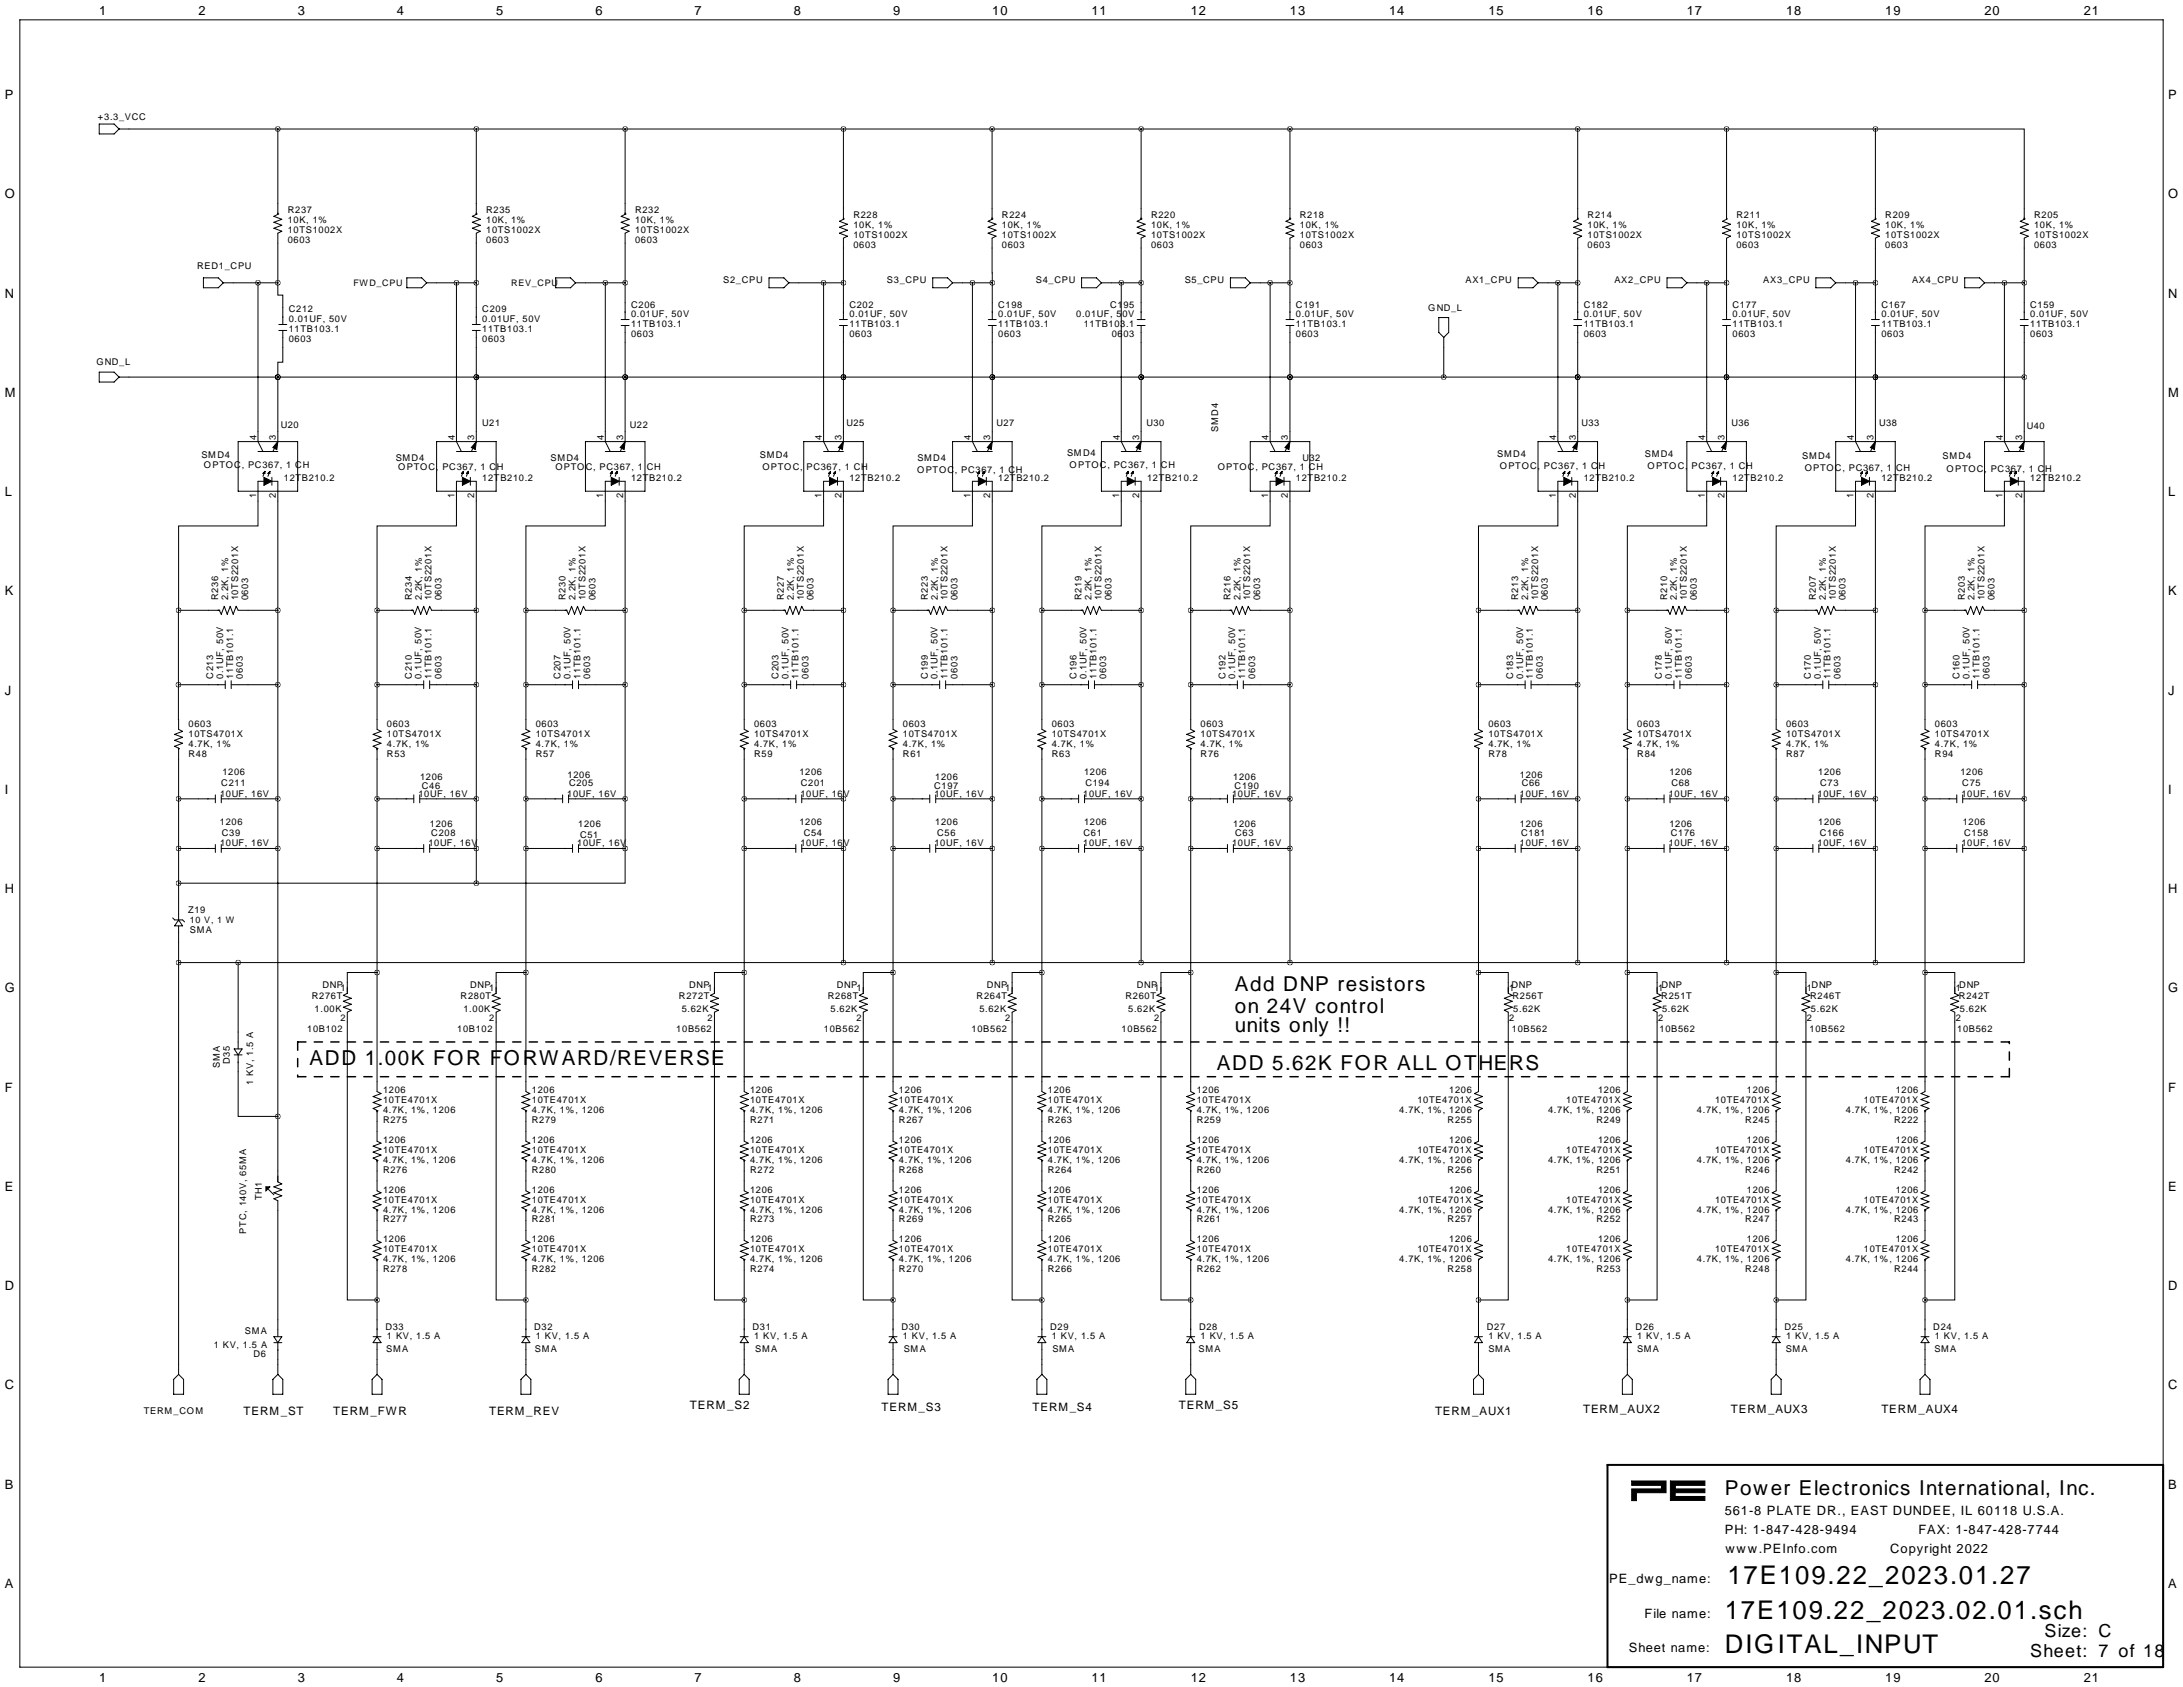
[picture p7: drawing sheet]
<svg xmlns="http://www.w3.org/2000/svg" width="559mm" height="432mm" viewBox="0 0 559 432" stroke-linecap="round" stroke-linejoin="round" font-family="sans-serif">
<defs><g id="words">
<g font-size="6.6">
<text x="442.2" y="405.4">17E109.22_2023.01.27</text>
<text x="441.5" y="414.3">17E109.22_2023.02.01.sch</text>
<text x="441.5" y="423.2">DIGITAL_INPUT</text>
</g>
<g font-size="5.3">
<text x="316.1" y="253.7">Add DNP resistors</text>
<text x="316.1" y="259.2">on 24V control</text>
<text x="316.1" y="264.1">units only !!</text>
<text x="79.2" y="272.7">ADD 1.00K FOR FORWARD/REVERSE</text>
<text x="311.5" y="273.9">ADD 5.62K FOR ALL OTHERS</text>
<text x="441.5" y="382.6">Power Electronics International, Inc.</text>
</g>
<g font-size="4.6">
<text x="523.3" y="419.1">Size: C</text>
<text x="519.6" y="424.2">Sheet: 7 of 18</text>
</g>
<g font-size="3.3">
<text x="25.4" y="3.8">1</text>
<text x="50.8" y="3.8">2</text>
<text x="76.2" y="3.8">3</text>
<text x="101.6" y="3.8">4</text>
<text x="127" y="3.8">5</text>
<text x="152.4" y="3.8">6</text>
<text x="177.8" y="3.8">7</text>
<text x="203.2" y="3.8">8</text>
<text x="228.6" y="3.8">9</text>
<text x="254" y="3.8">10</text>
<text x="279.4" y="3.8">11</text>
<text x="304.8" y="3.8">12</text>
<text x="330.2" y="3.8">13</text>
<text x="355.6" y="3.8">14</text>
<text x="381" y="3.8">15</text>
<text x="406.4" y="3.8">16</text>
<text x="431.8" y="3.8">17</text>
<text x="457.2" y="3.8">18</text>
<text x="482.6" y="3.8">19</text>
<text x="508" y="3.8">20</text>
<text x="533.4" y="3.8">21</text>
<text x="1.3" y="25.4">P</text>
<text x="555" y="25.4">P</text>
<text x="1.3" y="50.8">O</text>
<text x="555" y="50.8">O</text>
<text x="1.3" y="76.2">N</text>
<text x="555" y="76.2">N</text>
<text x="1.3" y="101.6">M</text>
<text x="555" y="101.6">M</text>
<text x="1.3" y="127">L</text>
<text x="555" y="127">L</text>
<text x="1.3" y="152.4">K</text>
<text x="555" y="152.4">K</text>
<text x="1.3" y="177.8">J</text>
<text x="555" y="177.8">J</text>
<text x="1.3" y="203.2">I</text>
<text x="555" y="203.2">I</text>
<text x="1.3" y="228.6">H</text>
<text x="555" y="228.6">H</text>
<text x="1.3" y="254">G</text>
<text x="555" y="254">G</text>
<text x="1.3" y="279.4">F</text>
<text x="555" y="279.4">F</text>
<text x="1.3" y="304.8">E</text>
<text x="555" y="304.8">E</text>
<text x="1.3" y="330.2">D</text>
<text x="555" y="330.2">D</text>
<text x="1.3" y="355.6">C</text>
<text x="555" y="355.6">C</text>
<text x="1.3" y="381">B</text>
<text x="555" y="381">B</text>
<text x="441.5" y="387.7">561-8 PLATE DR., EAST DUNDEE, IL 60118 U.S.A.</text>
<text x="441.5" y="392.7">PH: 1-847-428-9494</text>
<text x="491.1" y="392.6">FAX: 1-847-428-7744</text>
<text x="441.7" y="397.6">www.PEInfo.com</text>
<text x="483.9" y="397.5">Copyright 2022</text>
<text x="1.3" y="406.4">A</text>
<text x="411.9" y="405.1">PE_dwg_name:</text>
<text x="555" y="406.4">A</text>
<text x="421" y="414">File name:</text>
<text x="416.9" y="422.9">Sheet name:</text>
<text x="25.4" y="430.5">1</text>
<text x="50.8" y="430.5">2</text>
<text x="76.2" y="430.5">3</text>
<text x="101.6" y="430.5">4</text>
<text x="127" y="430.5">5</text>
<text x="152.4" y="430.5">6</text>
<text x="177.8" y="430.5">7</text>
<text x="203.2" y="430.5">8</text>
<text x="228.6" y="430.5">9</text>
<text x="254" y="430.5">10</text>
<text x="279.4" y="430.5">11</text>
<text x="304.8" y="430.5">12</text>
<text x="330.2" y="430.5">13</text>
<text x="355.6" y="430.5">14</text>
<text x="381" y="430.5">15</text>
<text x="406.4" y="430.5">16</text>
<text x="431.8" y="430.5">17</text>
<text x="457.2" y="430.5">18</text>
<text x="482.6" y="430.5">19</text>
<text x="508" y="430.5">20</text>
<text x="533.4" y="430.5">21</text>
</g>
<g font-size="3">
<text x="62.4" y="362.3">TERM_ST</text>
<text x="85.3" y="362.3">TERM_FWR</text>
<text x="125.2" y="362.3">TERM_REV</text>
<text x="176.6" y="360.6">TERM_S2</text>
<text x="225.6" y="361.2">TERM_S3</text>
<text x="264.3" y="361.2">TERM_S4</text>
<text x="301.7" y="360.6">TERM_S5</text>
<text x="367.3" y="362.2">TERM_AUX1</text>
<text x="405.2" y="361.6">TERM_AUX2</text>
<text x="443.1" y="361.6">TERM_AUX3</text>
<text x="481.6" y="361.6">TERM_AUX4</text>
</g>
<g font-size="2.4">
<text x="25" y="30.6">+3.3_VCC</text>
<text x="73.7" y="54.6">R237</text>
<text x="73.7" y="59.7">10TS1002X</text>
<text x="73.7" y="57.1">10K, 1%</text>
<text x="124.5" y="54.6">R235</text>
<text x="124.5" y="59.7">10TS1002X</text>
<text x="124.5" y="57.1">10K, 1%</text>
<text x="162.6" y="54.6">R232</text>
<text x="162.6" y="59.7">10TS1002X</text>
<text x="162.6" y="57.1">10K, 1%</text>
<text x="218.4" y="55.9">R228</text>
<text x="218.4" y="58.4">10K, 1%</text>
<text x="256.5" y="55.9">R224</text>
<text x="256.5" y="58.4">10K, 1%</text>
<text x="294.6" y="55.9">R220</text>
<text x="294.6" y="58.4">10K, 1%</text>
<text x="332.7" y="55.9">R218</text>
<text x="332.7" y="58.4">10K, 1%</text>
<text x="406.4" y="55.9">R214</text>
<text x="406.4" y="58.4">10K, 1%</text>
<text x="444.5" y="55.9">R211</text>
<text x="444.5" y="58.4">10K, 1%</text>
<text x="482.6" y="55.9">R209</text>
<text x="482.6" y="58.4">10K, 1%</text>
<text x="520.7" y="55.9">R205</text>
<text x="520.7" y="58.4">10K, 1%</text>
<text x="73.7" y="62.2">0603</text>
<text x="124.5" y="62.2">0603</text>
<text x="162.6" y="62.2">0603</text>
<text x="218.4" y="61">10TS1002X</text>
<text x="218.4" y="63.5">0603</text>
<text x="256.5" y="61">10TS1002X</text>
<text x="256.5" y="63.5">0603</text>
<text x="294.6" y="61">10TS1002X</text>
<text x="294.6" y="63.5">0603</text>
<text x="332.7" y="61">10TS1002X</text>
<text x="332.7" y="63.5">0603</text>
<text x="406.4" y="61">10TS1002X</text>
<text x="406.4" y="63.5">0603</text>
<text x="444.5" y="61">10TS1002X</text>
<text x="444.5" y="63.5">0603</text>
<text x="482.6" y="61">10TS1002X</text>
<text x="482.6" y="63.5">0603</text>
<text x="520.7" y="61">10TS1002X</text>
<text x="520.7" y="63.5">0603</text>
<text x="50.5" y="68.8">RED1_CPU</text>
<text x="185.1" y="72.4">S2_CPU</text>
<text x="227" y="72.4">S3_CPU</text>
<text x="265.1" y="72.4">S4_CPU</text>
<text x="303.2" y="72.4">S5_CPU</text>
<text x="375.1" y="72.4">AX1_CPU</text>
<text x="413.2" y="72.4">AX2_CPU</text>
<text x="451.3" y="72.4">AX3_CPU</text>
<text x="489.4" y="72.4">AX4_CPU</text>
<text x="73.9" y="80">C212</text>
<text x="73.9" y="82.5">0.01UF, 50V</text>
<text x="123.4" y="80">C209</text>
<text x="123.4" y="82.5">0.01UF, 50V</text>
<text x="161.5" y="78.7">C206</text>
<text x="161.5" y="83.8">11TB103.1</text>
<text x="161.5" y="81.3">0.01UF, 50V</text>
<text x="217.4" y="78.7">C202</text>
<text x="217.4" y="83.8">11TB103.1</text>
<text x="217.4" y="81.3">0.01UF, 50V</text>
<text x="255.5" y="78.7">C198</text>
<text x="255.5" y="83.8">11TB103.1</text>
<text x="255.5" y="81.3">0.01UF, 50V</text>
<text x="275.5" y="81.3">0.01UF, 50V</text>
<text x="277.4" y="83.8">11TB103.1</text>
<text x="284.2" y="78.7">C195</text>
<text x="331.7" y="78.7">C191</text>
<text x="331.7" y="83.8">11TB103.1</text>
<text x="331.7" y="81.3">0.01UF, 50V</text>
<text x="365.6" y="79.6">GND_L</text>
<text x="405.4" y="78.7">C182</text>
<text x="405.4" y="83.8">11TB103.1</text>
<text x="405.4" y="81.3">0.01UF, 50V</text>
<text x="443.5" y="78.7">C177</text>
<text x="443.5" y="83.8">11TB103.1</text>
<text x="443.5" y="81.3">0.01UF, 50V</text>
<text x="481.6" y="78.7">C167</text>
<text x="481.6" y="83.8">11TB103.1</text>
<text x="481.6" y="81.3">0.01UF, 50V</text>
<text x="519.7" y="78.7">C159</text>
<text x="519.7" y="83.8">11TB103.1</text>
<text x="519.7" y="81.3">0.01UF, 50V</text>
<text x="73.9" y="85.1">11TB103.1</text>
<text x="73.9" y="87.6">0603</text>
<text x="123.4" y="85.1">11TB103.1</text>
<text x="123.4" y="87.6">0603</text>
<text x="161.5" y="86.3">0603</text>
<text x="217.4" y="86.3">0603</text>
<text x="255.5" y="86.3">0603</text>
<text x="284.6" y="86.3">0603</text>
<text x="331.7" y="86.3">0603</text>
<text x="405.4" y="86.3">0603</text>
<text x="443.5" y="86.3">0603</text>
<text x="481.6" y="86.3">0603</text>
<text x="519.7" y="86.3">0603</text>
<text x="24.7" y="93.5">GND_L</text>
<text x="65.6" y="112.7" transform="rotate(-90 65.6 112.7)">4</text>
<text x="70.6" y="112.5" transform="rotate(-90 70.6 112.5)">3</text>
<text x="71.9" y="109.5">U20</text>
<text x="116.4" y="112.7" transform="rotate(-90 116.4 112.7)">4</text>
<text x="121.4" y="112.5" transform="rotate(-90 121.4 112.5)">3</text>
<text x="123.5" y="108.9">U21</text>
<text x="154.5" y="112.7" transform="rotate(-90 154.5 112.7)">4</text>
<text x="159.5" y="112.5" transform="rotate(-90 159.5 112.5)">3</text>
<text x="161.3" y="109.5">U22</text>
<text x="210.4" y="112.7" transform="rotate(-90 210.4 112.7)">4</text>
<text x="215.4" y="112.5" transform="rotate(-90 215.4 112.5)">3</text>
<text x="216.7" y="108.9">U25</text>
<text x="248.5" y="112.7" transform="rotate(-90 248.5 112.7)">4</text>
<text x="253.5" y="112.5" transform="rotate(-90 253.5 112.5)">3</text>
<text x="255.1" y="108.9">U27</text>
<text x="286.6" y="112.7" transform="rotate(-90 286.6 112.7)">4</text>
<text x="291.6" y="112.5" transform="rotate(-90 291.6 112.5)">3</text>
<text x="293.5" y="108.9">U30</text>
<text x="311.9" y="110.5" transform="rotate(-90 311.9 110.5)">SMD4</text>
<text x="324.7" y="112.7" transform="rotate(-90 324.7 112.7)">4</text>
<text x="329.7" y="112.5" transform="rotate(-90 329.7 112.5)">3</text>
<text x="398.4" y="112.7" transform="rotate(-90 398.4 112.7)">4</text>
<text x="403.4" y="112.5" transform="rotate(-90 403.4 112.5)">3</text>
<text x="404.8" y="109.2">U33</text>
<text x="436.5" y="112.7" transform="rotate(-90 436.5 112.7)">4</text>
<text x="441.5" y="112.5" transform="rotate(-90 441.5 112.5)">3</text>
<text x="443.2" y="109.2">U36</text>
<text x="474.6" y="112.7" transform="rotate(-90 474.6 112.7)">4</text>
<text x="479.6" y="112.5" transform="rotate(-90 479.6 112.5)">3</text>
<text x="481" y="109.2">U38</text>
<text x="512.7" y="112.7" transform="rotate(-90 512.7 112.7)">4</text>
<text x="517.7" y="112.5" transform="rotate(-90 517.7 112.5)">3</text>
<text x="518.8" y="109.8">U40</text>
<text x="51.6" y="117.3">SMD4</text>
<text x="52.2" y="119.7">OPTOC, PC367, 1 CH</text>
<text x="101.3" y="117.9">SMD4</text>
<text x="140.9" y="117.9">SMD4</text>
<text x="194.5" y="117.3">SMD4</text>
<text x="234.8" y="117.9">SMD4</text>
<text x="273.1" y="116.7">SMD4</text>
<text x="273.8" y="119.7">OPTOC, PC367, 1 CH</text>
<text x="333.4" y="118.1">U32</text>
<text x="383.3" y="116.9">SMD4</text>
<text x="383.9" y="120">OPTOC, PC367, 1 CH</text>
<text x="421.1" y="116.9">SMD4</text>
<text x="421.7" y="120">OPTOC, PC367, 1 CH</text>
<text x="461.3" y="117.6">SMD4</text>
<text x="497.3" y="117.6">SMD4</text>
<text x="72.7" y="123.2">12TB210.2</text>
<text x="102" y="120.3">OPTOC, PC367, 1 CH</text>
<text x="123.5" y="123.2">12TB210.2</text>
<text x="142.2" y="120.3">OPTOC, PC367, 1 CH</text>
<text x="161.6" y="123.2">12TB210.2</text>
<text x="195.2" y="120.3">OPTOC, PC367, 1 CH</text>
<text x="217.4" y="123.2">12TB210.2</text>
<text x="234.8" y="121">OPTOC, PC367, 1 CH</text>
<text x="255.5" y="123.2">12TB210.2</text>
<text x="293.6" y="123.2">12TB210.2</text>
<text x="311.7" y="120.2">OPTOC, PC367, 1 CH</text>
<text x="331.7" y="123.2">12TB210.2</text>
<text x="405.4" y="123.2">12TB210.2</text>
<text x="443.5" y="123.2">12TB210.2</text>
<text x="462" y="120.6">OPTOC, PC367, 1 CH</text>
<text x="481.6" y="123.2">12TB210.2</text>
<text x="498.3" y="120.9">OPTOC, PC367, 1 CH</text>
<text x="519.7" y="123.2">12TB210.2</text>
<text x="65.5" y="127.5" transform="rotate(-90 65.5 127.5)">1</text>
<text x="70.6" y="127.5" transform="rotate(-90 70.6 127.5)">2</text>
<text x="116.3" y="127.5" transform="rotate(-90 116.3 127.5)">1</text>
<text x="121.4" y="127.5" transform="rotate(-90 121.4 127.5)">2</text>
<text x="154.4" y="127.5" transform="rotate(-90 154.4 127.5)">1</text>
<text x="159.5" y="127.5" transform="rotate(-90 159.5 127.5)">2</text>
<text x="210.3" y="127.5" transform="rotate(-90 210.3 127.5)">1</text>
<text x="215.4" y="127.5" transform="rotate(-90 215.4 127.5)">2</text>
<text x="248.4" y="127.5" transform="rotate(-90 248.4 127.5)">1</text>
<text x="253.5" y="127.5" transform="rotate(-90 253.5 127.5)">2</text>
<text x="286.5" y="127.5" transform="rotate(-90 286.5 127.5)">1</text>
<text x="291.6" y="127.5" transform="rotate(-90 291.6 127.5)">2</text>
<text x="324.6" y="127.5" transform="rotate(-90 324.6 127.5)">1</text>
<text x="329.7" y="127.5" transform="rotate(-90 329.7 127.5)">2</text>
<text x="398.3" y="127.5" transform="rotate(-90 398.3 127.5)">1</text>
<text x="403.4" y="127.5" transform="rotate(-90 403.4 127.5)">2</text>
<text x="436.4" y="127.5" transform="rotate(-90 436.4 127.5)">1</text>
<text x="441.5" y="127.5" transform="rotate(-90 441.5 127.5)">2</text>
<text x="474.5" y="127.5" transform="rotate(-90 474.5 127.5)">1</text>
<text x="479.6" y="127.5" transform="rotate(-90 479.6 127.5)">2</text>
<text x="512.6" y="127.5" transform="rotate(-90 512.6 127.5)">1</text>
<text x="517.7" y="127.5" transform="rotate(-90 517.7 127.5)">2</text>
<text x="55.9" y="153.7" transform="rotate(-90 55.9 153.7)">R236</text>
<text x="58.4" y="153.7" transform="rotate(-90 58.4 153.7)">2.2K, 1%</text>
<text x="61" y="153.7" transform="rotate(-90 61 153.7)">10TS2201X</text>
<text x="63.5" y="153.7" transform="rotate(-90 63.5 153.7)">0603</text>
<text x="105.4" y="153.7" transform="rotate(-90 105.4 153.7)">R234</text>
<text x="107.9" y="153.7" transform="rotate(-90 107.9 153.7)">2.2K, 1%</text>
<text x="110.5" y="153.7" transform="rotate(-90 110.5 153.7)">10TS2201X</text>
<text x="113" y="153.7" transform="rotate(-90 113 153.7)">0603</text>
<text x="144.8" y="153.7" transform="rotate(-90 144.8 153.7)">R230</text>
<text x="147.3" y="153.7" transform="rotate(-90 147.3 153.7)">2.2K, 1%</text>
<text x="149.9" y="153.7" transform="rotate(-90 149.9 153.7)">10TS2201X</text>
<text x="152.4" y="153.7" transform="rotate(-90 152.4 153.7)">0603</text>
<text x="200.7" y="153.7" transform="rotate(-90 200.7 153.7)">R227</text>
<text x="203.2" y="153.7" transform="rotate(-90 203.2 153.7)">2.2K, 1%</text>
<text x="205.7" y="153.7" transform="rotate(-90 205.7 153.7)">10TS2201X</text>
<text x="208.3" y="153.7" transform="rotate(-90 208.3 153.7)">0603</text>
<text x="237.5" y="153.7" transform="rotate(-90 237.5 153.7)">R223</text>
<text x="240" y="153.7" transform="rotate(-90 240 153.7)">2.2K, 1%</text>
<text x="242.6" y="153.7" transform="rotate(-90 242.6 153.7)">10TS2201X</text>
<text x="245.1" y="153.7" transform="rotate(-90 245.1 153.7)">0603</text>
<text x="276.9" y="153.7" transform="rotate(-90 276.9 153.7)">R219</text>
<text x="279.4" y="153.7" transform="rotate(-90 279.4 153.7)">2.2K, 1%</text>
<text x="281.9" y="153.7" transform="rotate(-90 281.9 153.7)">10TS2201X</text>
<text x="284.5" y="153.7" transform="rotate(-90 284.5 153.7)">0603</text>
<text x="315" y="153.7" transform="rotate(-90 315 153.7)">R216</text>
<text x="317.5" y="153.7" transform="rotate(-90 317.5 153.7)">2.2K, 1%</text>
<text x="320" y="153.7" transform="rotate(-90 320 153.7)">10TS2201X</text>
<text x="322.6" y="153.7" transform="rotate(-90 322.6 153.7)">0603</text>
<text x="388.6" y="153.7" transform="rotate(-90 388.6 153.7)">R213</text>
<text x="391.2" y="153.7" transform="rotate(-90 391.2 153.7)">2.2K, 1%</text>
<text x="393.7" y="153.7" transform="rotate(-90 393.7 153.7)">10TS2201X</text>
<text x="396.2" y="153.7" transform="rotate(-90 396.2 153.7)">0603</text>
<text x="426.7" y="153.7" transform="rotate(-90 426.7 153.7)">R210</text>
<text x="429.3" y="153.7" transform="rotate(-90 429.3 153.7)">2.2K, 1%</text>
<text x="431.8" y="153.7" transform="rotate(-90 431.8 153.7)">10TS2201X</text>
<text x="434.3" y="153.7" transform="rotate(-90 434.3 153.7)">0603</text>
<text x="464.8" y="153.7" transform="rotate(-90 464.8 153.7)">R207</text>
<text x="467.4" y="153.7" transform="rotate(-90 467.4 153.7)">2.2K, 1%</text>
<text x="469.9" y="153.7" transform="rotate(-90 469.9 153.7)">10TS2201X</text>
<text x="472.4" y="153.7" transform="rotate(-90 472.4 153.7)">0603</text>
<text x="502.9" y="153.7" transform="rotate(-90 502.9 153.7)">R203</text>
<text x="505.5" y="153.7" transform="rotate(-90 505.5 153.7)">2.2K, 1%</text>
<text x="508" y="153.7" transform="rotate(-90 508 153.7)">10TS2201X</text>
<text x="510.5" y="153.7" transform="rotate(-90 510.5 153.7)">0603</text>
<text x="54.6" y="173.7" transform="rotate(-90 54.6 173.7)">C213</text>
<text x="57.1" y="173.7" transform="rotate(-90 57.1 173.7)">0.1UF, 50V</text>
<text x="59.7" y="173.7" transform="rotate(-90 59.7 173.7)">11TB101.1</text>
<text x="62.2" y="173.7" transform="rotate(-90 62.2 173.7)">0603</text>
<text x="105.4" y="173.7" transform="rotate(-90 105.4 173.7)">C210</text>
<text x="107.9" y="173.7" transform="rotate(-90 107.9 173.7)">0.1UF, 50V</text>
<text x="110.5" y="173.7" transform="rotate(-90 110.5 173.7)">11TB101.1</text>
<text x="113" y="173.7" transform="rotate(-90 113 173.7)">0603</text>
<text x="143.5" y="173.7" transform="rotate(-90 143.5 173.7)">C207</text>
<text x="146" y="173.7" transform="rotate(-90 146 173.7)">0.1UF, 50V</text>
<text x="148.6" y="173.7" transform="rotate(-90 148.6 173.7)">11TB101.1</text>
<text x="151.1" y="173.7" transform="rotate(-90 151.1 173.7)">0603</text>
<text x="199.3" y="173.7" transform="rotate(-90 199.3 173.7)">C203</text>
<text x="201.9" y="173.7" transform="rotate(-90 201.9 173.7)">0.1UF, 50V</text>
<text x="204.4" y="173.7" transform="rotate(-90 204.4 173.7)">11TB101.1</text>
<text x="206.9" y="173.7" transform="rotate(-90 206.9 173.7)">0603</text>
<text x="237.5" y="173.7" transform="rotate(-90 237.5 173.7)">C199</text>
<text x="240" y="173.7" transform="rotate(-90 240 173.7)">0.1UF, 50V</text>
<text x="242.5" y="173.7" transform="rotate(-90 242.5 173.7)">11TB101.1</text>
<text x="245.1" y="173.7" transform="rotate(-90 245.1 173.7)">0603</text>
<text x="275.6" y="173.7" transform="rotate(-90 275.6 173.7)">C196</text>
<text x="278.1" y="173.7" transform="rotate(-90 278.1 173.7)">0.1UF, 50V</text>
<text x="280.6" y="173.7" transform="rotate(-90 280.6 173.7)">11TB101.1</text>
<text x="283.2" y="173.7" transform="rotate(-90 283.2 173.7)">0603</text>
<text x="313.7" y="173.7" transform="rotate(-90 313.7 173.7)">C192</text>
<text x="316.2" y="173.7" transform="rotate(-90 316.2 173.7)">0.1UF, 50V</text>
<text x="318.7" y="173.7" transform="rotate(-90 318.7 173.7)">11TB101.1</text>
<text x="321.3" y="173.7" transform="rotate(-90 321.3 173.7)">0603</text>
<text x="387.3" y="173.7" transform="rotate(-90 387.3 173.7)">C183</text>
<text x="389.9" y="173.7" transform="rotate(-90 389.9 173.7)">0.1UF, 50V</text>
<text x="392.4" y="173.7" transform="rotate(-90 392.4 173.7)">11TB101.1</text>
<text x="394.9" y="173.7" transform="rotate(-90 394.9 173.7)">0603</text>
<text x="425.4" y="173.7" transform="rotate(-90 425.4 173.7)">C178</text>
<text x="428" y="173.7" transform="rotate(-90 428 173.7)">0.1UF, 50V</text>
<text x="430.5" y="173.7" transform="rotate(-90 430.5 173.7)">11TB101.1</text>
<text x="433" y="173.7" transform="rotate(-90 433 173.7)">0603</text>
<text x="463.5" y="173.7" transform="rotate(-90 463.5 173.7)">C170</text>
<text x="466.1" y="173.7" transform="rotate(-90 466.1 173.7)">0.1UF, 50V</text>
<text x="468.6" y="173.7" transform="rotate(-90 468.6 173.7)">11TB101.1</text>
<text x="471.1" y="173.7" transform="rotate(-90 471.1 173.7)">0603</text>
<text x="501.6" y="173.7" transform="rotate(-90 501.6 173.7)">C160</text>
<text x="504.2" y="173.7" transform="rotate(-90 504.2 173.7)">0.1UF, 50V</text>
<text x="506.7" y="173.7" transform="rotate(-90 506.7 173.7)">11TB101.1</text>
<text x="509.2" y="173.7" transform="rotate(-90 509.2 173.7)">0603</text>
<text x="48.3" y="188.7">10TS4701X</text>
<text x="48.3" y="191.2">4.7K, 1%</text>
<text x="48.3" y="186.1">0603</text>
<text x="99.1" y="188.7">10TS4701X</text>
<text x="99.1" y="191.2">4.7K, 1%</text>
<text x="99.1" y="186.1">0603</text>
<text x="137.2" y="188.7">10TS4701X</text>
<text x="137.2" y="191.2">4.7K, 1%</text>
<text x="137.2" y="186.1">0603</text>
<text x="193" y="188.7">10TS4701X</text>
<text x="193" y="191.2">4.7K, 1%</text>
<text x="193" y="186.1">0603</text>
<text x="231.1" y="188.7">10TS4701X</text>
<text x="231.1" y="191.2">4.7K, 1%</text>
<text x="231.1" y="186.1">0603</text>
<text x="269.2" y="188.7">10TS4701X</text>
<text x="269.2" y="191.2">4.7K, 1%</text>
<text x="269.2" y="186.1">0603</text>
<text x="307.3" y="188.7">10TS4701X</text>
<text x="307.3" y="191.2">4.7K, 1%</text>
<text x="307.3" y="186.1">0603</text>
<text x="381" y="188.7">10TS4701X</text>
<text x="381" y="191.2">4.7K, 1%</text>
<text x="381" y="186.1">0603</text>
<text x="419.1" y="188.7">10TS4701X</text>
<text x="419.1" y="191.2">4.7K, 1%</text>
<text x="419.1" y="186.1">0603</text>
<text x="457.2" y="188.7">10TS4701X</text>
<text x="457.2" y="191.2">4.7K, 1%</text>
<text x="457.2" y="186.1">0603</text>
<text x="495.3" y="188.7">10TS4701X</text>
<text x="495.3" y="191.2">4.7K, 1%</text>
<text x="495.3" y="186.1">0603</text>
<text x="48.3" y="193.7">R48</text>
<text x="99.1" y="193.7">R53</text>
<text x="137.2" y="193.7">R57</text>
<text x="193" y="193.7">R59</text>
<text x="231.1" y="193.7">R61</text>
<text x="269.2" y="193.7">R63</text>
<text x="307.3" y="193.7">R76</text>
<text x="381" y="193.7">R78</text>
<text x="419.1" y="193.7">R84</text>
<text x="457.2" y="193.7">R87</text>
<text x="495.3" y="193.7">R94</text>
<text x="56.3" y="204">10UF, 16V</text>
<text x="56.7" y="201.2">C211</text>
<text x="56.9" y="198.4">1206</text>
<text x="107.1" y="204">10UF, 16V</text>
<text x="107.5" y="199.6">1206</text>
<text x="108" y="201.9">C46</text>
<text x="145.2" y="204">10UF, 16V</text>
<text x="145.3" y="199">1206</text>
<text x="145.7" y="201.2">C205</text>
<text x="204.6" y="198.4">1206</text>
<text x="204.9" y="204">10UF, 16V</text>
<text x="205" y="201.2">C201</text>
<text x="239.1" y="201.9">C197</text>
<text x="239.2" y="204">10UF, 16V</text>
<text x="239.4" y="199.6">1206</text>
<text x="277.3" y="204">10UF, 16V</text>
<text x="277.5" y="198.4">1206</text>
<text x="277.8" y="201.2">C194</text>
<text x="315.4" y="204">10UF, 16V</text>
<text x="315.7" y="199.6">1206</text>
<text x="316" y="201.9">C190</text>
<text x="389" y="199">1206</text>
<text x="389.1" y="204">10UF, 16V</text>
<text x="389.5" y="201.2">C66</text>
<text x="427.2" y="204">10UF, 16V</text>
<text x="427.3" y="198.4">1206</text>
<text x="427.8" y="201.2">C68</text>
<text x="465.3" y="204">10UF, 16V</text>
<text x="465.4" y="198.4">1206</text>
<text x="465.9" y="201.2">C73</text>
<text x="501.8" y="198.4">1206</text>
<text x="502.1" y="204">10UF, 16V</text>
<text x="502.3" y="201.2">C75</text>
<text x="56.3" y="211.1">1206</text>
<text x="56.8" y="213.9">C39</text>
<text x="110.1" y="211.7">1206</text>
<text x="110.4" y="213.9">C208</text>
<text x="148" y="211.8">1206</text>
<text x="148.5" y="214.6">C51</text>
<text x="204.6" y="211.1">1206</text>
<text x="205.7" y="213.9">C54</text>
<text x="239.4" y="211.1">1206</text>
<text x="239.9" y="213.9">C56</text>
<text x="277.4" y="213.9">C61</text>
<text x="277.5" y="211.1">1206</text>
<text x="315.7" y="211.7">1206</text>
<text x="316.2" y="213.9">C63</text>
<text x="389" y="211.7">1206</text>
<text x="389.4" y="213.9">C181</text>
<text x="427.3" y="211.7">1206</text>
<text x="427.7" y="213.9">C176</text>
<text x="465.4" y="211.1">1206</text>
<text x="465.8" y="213.9">C166</text>
<text x="502.4" y="211.1">1206</text>
<text x="502.8" y="213.9">C158</text>
<text x="56.3" y="216.7">10UF, 16V</text>
<text x="109.7" y="216.7">10UF, 16V</text>
<text x="147.8" y="216.7">10UF, 16V</text>
<text x="204.9" y="216.7">10UF, 16V</text>
<text x="239.2" y="216.7">10UF, 16V</text>
<text x="277.3" y="216.7">10UF, 16V</text>
<text x="315.4" y="216.7">10UF, 16V</text>
<text x="389.1" y="216.7">10UF, 16V</text>
<text x="427.2" y="216.7">10UF, 16V</text>
<text x="465.3" y="216.7">10UF, 16V</text>
<text x="502.1" y="216.7">10UF, 16V</text>
<text x="48.1" y="233.8">Z19</text>
<text x="48.6" y="238.8">SMA</text>
<text x="79.8" y="255.8">R276T</text>
<text x="82.5" y="252.8">DNP</text>
<text x="87.2" y="253.7">1</text>
<text x="117.9" y="255.8">R280T</text>
<text x="120.3" y="252.8">DNP</text>
<text x="125.3" y="253.7">1</text>
<text x="173.8" y="255.8">R272T</text>
<text x="176.4" y="252.8">DNP</text>
<text x="181.1" y="253.7">1</text>
<text x="211.9" y="255.8">R268T</text>
<text x="214.2" y="252.9">DNP</text>
<text x="219.2" y="253.7">1</text>
<text x="250" y="255.8">R264T</text>
<text x="252.6" y="252.8">DNP</text>
<text x="257.3" y="253.7">1</text>
<text x="288.1" y="255.8">R260T</text>
<text x="291" y="252.8">DNP</text>
<text x="295.4" y="253.7">1</text>
<text x="386.3" y="253.7">1</text>
<text x="386.9" y="252.8">DNP</text>
<text x="387.2" y="255.8">R256T</text>
<text x="424.4" y="253.7">1</text>
<text x="425.3" y="255.8">R251T</text>
<text x="425.3" y="252.8">DNP</text>
<text x="462.5" y="253.7">1</text>
<text x="463.4" y="255.8">R246T</text>
<text x="463.7" y="252.8">DNP</text>
<text x="500.6" y="253.7">1</text>
<text x="501.5" y="255.8">R242T</text>
<text x="501.5" y="252.8">DNP</text>
<text x="80.5" y="259">1.00K</text>
<text x="87.2" y="261.3">2</text>
<text x="118.6" y="259">1.00K</text>
<text x="125.3" y="261.3">2</text>
<text x="174.5" y="259">5.62K</text>
<text x="181.1" y="261.3">2</text>
<text x="212.6" y="259">5.62K</text>
<text x="219.2" y="261.3">2</text>
<text x="250.7" y="259">5.62K</text>
<text x="257.3" y="261.3">2</text>
<text x="288.8" y="259">5.62K</text>
<text x="295.4" y="261.3">2</text>
<text x="386.3" y="261.3">2</text>
<text x="387.4" y="259">5.62K</text>
<text x="424.4" y="261.3">2</text>
<text x="425.5" y="259">5.62K</text>
<text x="462.5" y="261.3">2</text>
<text x="463.6" y="259">5.62K</text>
<text x="500.6" y="261.3">2</text>
<text x="501.7" y="259">5.62K</text>
<text x="78.6" y="264.2">10B102</text>
<text x="117" y="264.2">10B102</text>
<text x="173.1" y="264.2">10B562</text>
<text x="210.9" y="264.2">10B562</text>
<text x="248.7" y="264.2">10B562</text>
<text x="287.1" y="264.2">10B562</text>
<text x="387" y="264.2">10B562</text>
<text x="424.8" y="264.2">10B562</text>
<text x="463.2" y="264.2">10B562</text>
<text x="501" y="264.2">10B562</text>
<text x="56.2" y="273.3" transform="rotate(-90 56.2 273.3)">SMA</text>
<text x="58.8" y="272.3" transform="rotate(-90 58.8 272.3)">D35</text>
<text x="64.8" y="277.7" transform="rotate(-90 64.8 277.7)">1 KV, 1.5 A</text>
<text x="98" y="279.9">1206</text>
<text x="136.1" y="279.9">1206</text>
<text x="192" y="279.9">1206</text>
<text x="230.1" y="279.9">1206</text>
<text x="268.2" y="279.9">1206</text>
<text x="306.3" y="279.9">1206</text>
<text x="371" y="279.9">1206</text>
<text x="409.1" y="279.9">1206</text>
<text x="447.2" y="279.9">1206</text>
<text x="485.3" y="279.9">1206</text>
<text x="98" y="287.5">R275</text>
<text x="98" y="282.4">10TE4701X</text>
<text x="98" y="285">4.7K, 1%, 1206</text>
<text x="136.1" y="287.5">R279</text>
<text x="136.1" y="282.4">10TE4701X</text>
<text x="136.1" y="285">4.7K, 1%, 1206</text>
<text x="192" y="287.5">R271</text>
<text x="192" y="282.4">10TE4701X</text>
<text x="192" y="285">4.7K, 1%, 1206</text>
<text x="230.1" y="287.5">R267</text>
<text x="230.1" y="282.4">10TE4701X</text>
<text x="230.1" y="285">4.7K, 1%, 1206</text>
<text x="268.2" y="287.5">R263</text>
<text x="268.2" y="282.4">10TE4701X</text>
<text x="268.2" y="285">4.7K, 1%, 1206</text>
<text x="306.3" y="287.5">R259</text>
<text x="306.3" y="282.4">10TE4701X</text>
<text x="306.3" y="285">4.7K, 1%, 1206</text>
<text x="358.2" y="285">4.7K, 1%, 1206</text>
<text x="362.8" y="282.4">10TE4701X</text>
<text x="370.6" y="287.5">R255</text>
<text x="396.3" y="285">4.7K, 1%, 1206</text>
<text x="400.9" y="282.4">10TE4701X</text>
<text x="408.7" y="287.5">R249</text>
<text x="434.4" y="285">4.7K, 1%, 1206</text>
<text x="439" y="282.4">10TE4701X</text>
<text x="446.8" y="287.5">R245</text>
<text x="472.5" y="285">4.7K, 1%, 1206</text>
<text x="477.1" y="282.4">10TE4701X</text>
<text x="484.9" y="287.5">R222</text>
<text x="98" y="292.6">1206</text>
<text x="136.1" y="292.6">1206</text>
<text x="192" y="292.6">1206</text>
<text x="230.1" y="292.6">1206</text>
<text x="268.2" y="292.6">1206</text>
<text x="306.3" y="292.6">1206</text>
<text x="371" y="292.6">1206</text>
<text x="409.1" y="292.6">1206</text>
<text x="447.2" y="292.6">1206</text>
<text x="485.3" y="292.6">1206</text>
<text x="98" y="295.1">10TE4701X</text>
<text x="98" y="297.7">4.7K, 1%, 1206</text>
<text x="136.1" y="295.1">10TE4701X</text>
<text x="136.1" y="297.7">4.7K, 1%, 1206</text>
<text x="192" y="295.1">10TE4701X</text>
<text x="192" y="297.7">4.7K, 1%, 1206</text>
<text x="230.1" y="295.1">10TE4701X</text>
<text x="230.1" y="297.7">4.7K, 1%, 1206</text>
<text x="268.2" y="295.1">10TE4701X</text>
<text x="268.2" y="297.7">4.7K, 1%, 1206</text>
<text x="306.3" y="295.1">10TE4701X</text>
<text x="306.3" y="297.7">4.7K, 1%, 1206</text>
<text x="358.2" y="297.7">4.7K, 1%, 1206</text>
<text x="362.8" y="295.1">10TE4701X</text>
<text x="396.3" y="297.7">4.7K, 1%, 1206</text>
<text x="400.9" y="295.1">10TE4701X</text>
<text x="434.4" y="297.7">4.7K, 1%, 1206</text>
<text x="439" y="295.1">10TE4701X</text>
<text x="472.5" y="297.7">4.7K, 1%, 1206</text>
<text x="477.1" y="295.1">10TE4701X</text>
<text x="98" y="300.2">R276</text>
<text x="98" y="305.3">1206</text>
<text x="136.1" y="300.2">R280</text>
<text x="136.1" y="305.3">1206</text>
<text x="192" y="300.2">R272</text>
<text x="192" y="305.3">1206</text>
<text x="230.1" y="300.2">R268</text>
<text x="230.1" y="305.3">1206</text>
<text x="268.2" y="300.2">R264</text>
<text x="268.2" y="305.3">1206</text>
<text x="306.3" y="300.2">R260</text>
<text x="306.3" y="305.3">1206</text>
<text x="370.6" y="300.2">R256</text>
<text x="371" y="305.3">1206</text>
<text x="408.7" y="300.2">R251</text>
<text x="409.1" y="305.3">1206</text>
<text x="446.8" y="300.2">R246</text>
<text x="447.2" y="305.3">1206</text>
<text x="484.9" y="300.2">R242</text>
<text x="485.3" y="305.3">1206</text>
<text x="67" y="307.2" transform="rotate(-90 67 307.2)">TH1</text>
<text x="98" y="307.8">10TE4701X</text>
<text x="98" y="310.4">4.7K, 1%, 1206</text>
<text x="136.1" y="307.8">10TE4701X</text>
<text x="136.1" y="310.4">4.7K, 1%, 1206</text>
<text x="192" y="307.8">10TE4701X</text>
<text x="192" y="310.4">4.7K, 1%, 1206</text>
<text x="230.1" y="307.8">10TE4701X</text>
<text x="230.1" y="310.4">4.7K, 1%, 1206</text>
<text x="268.2" y="307.8">10TE4701X</text>
<text x="268.2" y="310.4">4.7K, 1%, 1206</text>
<text x="306.3" y="307.8">10TE4701X</text>
<text x="306.3" y="310.4">4.7K, 1%, 1206</text>
<text x="358.2" y="310.4">4.7K, 1%, 1206</text>
<text x="362.8" y="307.8">10TE4701X</text>
<text x="396.3" y="310.4">4.7K, 1%, 1206</text>
<text x="400.9" y="307.8">10TE4701X</text>
<text x="434.4" y="310.4">4.7K, 1%, 1206</text>
<text x="439" y="307.8">10TE4701X</text>
<text x="472.5" y="310.4">4.7K, 1%, 1206</text>
<text x="477.1" y="307.8">10TE4701X</text>
<text x="63" y="315.7" transform="rotate(-90 63 315.7)">PTC, 140V, 65MA</text>
<text x="98" y="312.9">R277</text>
<text x="98" y="318">1206</text>
<text x="136.1" y="312.9">R281</text>
<text x="136.1" y="318">1206</text>
<text x="192" y="312.9">R273</text>
<text x="192" y="318">1206</text>
<text x="230.1" y="312.9">R269</text>
<text x="230.1" y="318">1206</text>
<text x="268.2" y="312.9">R265</text>
<text x="268.2" y="318">1206</text>
<text x="306.3" y="312.9">R261</text>
<text x="306.3" y="318">1206</text>
<text x="370.6" y="312.9">R257</text>
<text x="371" y="318">1206</text>
<text x="408.7" y="312.9">R252</text>
<text x="409.1" y="318">1206</text>
<text x="446.8" y="312.9">R247</text>
<text x="447.2" y="318">1206</text>
<text x="484.9" y="312.9">R243</text>
<text x="485.3" y="318">1206</text>
<text x="98" y="320.5">10TE4701X</text>
<text x="98" y="323.1">4.7K, 1%, 1206</text>
<text x="136.1" y="320.5">10TE4701X</text>
<text x="136.1" y="323.1">4.7K, 1%, 1206</text>
<text x="192" y="320.5">10TE4701X</text>
<text x="192" y="323.1">4.7K, 1%, 1206</text>
<text x="230.1" y="320.5">10TE4701X</text>
<text x="230.1" y="323.1">4.7K, 1%, 1206</text>
<text x="268.2" y="320.5">10TE4701X</text>
<text x="268.2" y="323.1">4.7K, 1%, 1206</text>
<text x="306.3" y="320.5">10TE4701X</text>
<text x="306.3" y="323.1">4.7K, 1%, 1206</text>
<text x="358.2" y="323.1">4.7K, 1%, 1206</text>
<text x="362.8" y="320.5">10TE4701X</text>
<text x="396.3" y="323.1">4.7K, 1%, 1206</text>
<text x="400.9" y="320.5">10TE4701X</text>
<text x="434.4" y="323.1">4.7K, 1%, 1206</text>
<text x="439" y="320.5">10TE4701X</text>
<text x="472.5" y="323.1">4.7K, 1%, 1206</text>
<text x="477.1" y="320.5">10TE4701X</text>
<text x="98" y="325.6">R278</text>
<text x="136.1" y="325.6">R282</text>
<text x="192" y="325.6">R274</text>
<text x="230.1" y="325.6">R270</text>
<text x="268.2" y="325.6">R266</text>
<text x="306.3" y="325.6">R262</text>
<text x="370.6" y="325.6">R258</text>
<text x="408.7" y="325.6">R253</text>
<text x="446.8" y="325.6">R248</text>
<text x="484.9" y="325.6">R244</text>
<text x="62.7" y="341.5">SMA</text>
<text x="98.6" y="340.4">D33</text>
<text x="136.7" y="340.4">D32</text>
<text x="192.6" y="340.4">D31</text>
<text x="230.7" y="340.4">D30</text>
<text x="268.8" y="340.4">D29</text>
<text x="306.9" y="340.4">D28</text>
<text x="380.6" y="340.4">D27</text>
<text x="418.7" y="340.4">D26</text>
<text x="456.8" y="340.4">D25</text>
<text x="494.9" y="340.4">D24</text>
<text x="54.7" y="344.9">1 KV, 1.5 A</text>
<text x="64.9" y="347.4">D6</text>
<text x="98.9" y="346.1">SMA</text>
<text x="99.1" y="342.8">1 KV, 1.5 A</text>
<text x="136.9" y="346.1">SMA</text>
<text x="137.2" y="342.8">1 KV, 1.5 A</text>
<text x="193" y="342.8">1 KV, 1.5 A</text>
<text x="193.3" y="346.1">SMA</text>
<text x="231.1" y="342.8">1 KV, 1.5 A</text>
<text x="231.3" y="346.1">SMA</text>
<text x="269.2" y="342.8">1 KV, 1.5 A</text>
<text x="269.4" y="346.1">SMA</text>
<text x="306.8" y="346.1">SMA</text>
<text x="307.3" y="342.8">1 KV, 1.5 A</text>
<text x="381" y="342.8">1 KV, 1.5 A</text>
<text x="381" y="346.1">SMA</text>
<text x="419" y="346.1">SMA</text>
<text x="419.1" y="342.8">1 KV, 1.5 A</text>
<text x="457.1" y="346.1">SMA</text>
<text x="457.2" y="342.8">1 KV, 1.5 A</text>
<text x="495.1" y="346.1">SMA</text>
<text x="495.3" y="342.8">1 KV, 1.5 A</text>
<text x="36.8" y="361.9">TERM_COM</text>
</g>
<g font-size="2.3">
<text x="90.5" y="73.3">FWD_CPU</text>
<text x="130.9" y="73.3">REV_CPU</text>
<text x="48.6" y="236.3">10 V, 1 W</text>
</g>
</g></defs>
<g fill="#000" stroke="#000" stroke-width=".26">
<path d="M71.1 113l-.2 2.1-1.1-.5zM121.9 113l-.2 2.1-1.1-.5zM160 113l-.2 2.1-1.1-.5zM215.9 113l-.3 2.1-1-.5zM254 113l-.3 2.1-1-.5zM292.1 113l-.3 2.1-1-.5zM330.2 113l-.3 2.1-1-.5zM403.9 113l-.3 2.1-1-.5zM442 113l-.3 2.1-1-.5zM480.1 113l-.3 2.1-1-.5zM518.2 113l-.3 2.1-1-.5zM67.6 122.2l2 1-2 1z"/>
<path d="M118.4 122.2l2 1-2 1zM156.5 122.2l2 1-2 1zM212.3 122.2l2.1 1-2.1 1zM250.4 122.2l2.1 1-2.1 1zM288.5 122.2l2.1 1-2.1 1zM326.6 122.2l2.1 1-2.1 1zM400.3 122.2l2 1-2 1zM438.4 122.2l2 1-2 1zM476.5 122.2l2 1-2 1zM514.6 122.2l2 1-2 1zM68.1 303.8h1l-1 1zM417.7 379.1h8.8v3h-7.6v2h-1.2v-3h7.6v-.9h-7.6z"/>
<path d="M427.6 379.1h8.8v1.1h-7.5v.9h7.5v1h-7.6v.9h7.6v1h-8.8z"/>
</g>
<g fill="none" stroke="#000" stroke-width=".26">
<path d="M5.1 5.1h548.6v421.6h-548.6zM25.4 31.8h3.8l1.3 1.2-1.3 1.3h-3.8zM30.5 33h449.6M71.1 33v21.9l-1 .5 2 .7-2 .8 2 .8-2 .7 2 .8-1 .5v12.7M121.9 33v21.9l-1 .5 2 .7-2 .8 2 .8-2 .7 2 .8-1 .5v23.4M160 33v21.9l-1 .5 2 .7-2 .8 2 .8-2 .7 2 .8-1 .5v22.1M215.9 33v23.1l-1 .5 2 .8-2 .8 2 .7-2 .8 2 .8-1 .5v20.8M253.9 33v23.1l-1 .5 2.1 .8-2.1 .8 2.1 .7-2.1 .8 2.1 .8-1.1 .5 .1 11.4M292.1 33v23.1l-1 .5 2 .8-2 .8 2 .7-2 .8 2 .8-1 .5v20.8M330.2 33v23.1l-1 .5 2 .8-2 .8 2 .7-2 .8 2 .8-1 .5v20.8M403.9 33v23.1l-1.1 .5 2.1 .8-2.1 .8 2.1 .7-2.1 .8 2.1 .8-1 .5v20.8M442 33v23.1l-1.1 .5 2.1 .8-2.1 .8 2.1 .7-2.1 .8 2.1 .8-1 .5v20.8"/>
<path d="M480.1 33h38.1v23.1l-1.1 .5 2.1 .8-2.1 .8 2.1 .7-2.1 .8 2.1 .8-1 .5v20.8M480.1 33v23.1l-1.1 .5 2.1 .8-2.1 .8 2.1 .7-2.1 .8 2.1 .8-1 .5v20.8M71.1 54.8h.1M121.9 54.8h.1M160 54.8h.1M215.9 56h.1M253.9 56h.1M292.1 56h.1M330.2 56h.1M403.9 56h.1M442 56h.1M480.1 56h.1"/>
<path d="M518.2 56h.1M52.1 71.1h3.8l1.2 1.3-1.2 1.3h-3.8zM57.1 72.4h14M66 72.4v40.6l1.3 2.6M71.1 72.4v3.1h1.3v7.6M104.1 71.1h3.8l1.3 1.3-1.3 1.3h-3.8zM109.2 72.4h12.7M116.8 72.4v40.6l1.3 2.6M142.2 71.1h3.8l1.3 1.3-1.3 1.3h-3.8zM147.3 72.4h12.7M154.9 72.4v40.6l1.3 2.6M196.8 71.1h3.9l1.2 1.3-1.2 1.3h-3.9z"/>
<path d="M201.9 72.4h14M210.8 72.4v40.6l1.3 2.6M238.8 71.1h3.8l1.2 1.3-1.2 1.3h-3.8zM243.8 72.4h10.2M248.9 72.4v40.6l1.3 2.6M254 72.4v9.4M276.9 71.1h3.8l1.2 1.3-1.2 1.3h-3.8zM281.9 72.4h10.2M287 72.4v40.6l1.3 2.6M315 71.1h3.8l1.2 1.3-1.2 1.3h-3.8zM320 72.4h10.2M325.1 72.4v40.6l1.3 2.6"/>
<path d="M388.6 71.1h3.8l1.3 1.3-1.3 1.3h-3.8zM393.7 72.4h10.2M398.8 72.4v40.6l1.2 2.6M426.7 71.1h3.8l1.3 1.3-1.3 1.3h-3.8zM431.8 72.4h10.2M436.9 72.4v40.6l1.2 2.6M464.8 71.1h3.8l1.3 1.3-1.3 1.3h-3.8zM469.9 72.4h10.2M475 72.4v40.6l1.2 2.6M502.9 71.1h3.8l1.3 1.3-1.3 1.3h-3.8zM508 72.4h10.2M513.1 72.4v40.6l1.2 2.6"/>
<path d="M25.4 95.2h3.8l1.3 1.3-1.3 1.3h-3.8zM30.5 96.5h487.7M71.1 96.5h.1M71.1 96.5v16.5l-1.3 2.6M71.4 83.1h2M71.4 84.6h2M72.4 84.6v8.1h-1.3v3.8M120.9 83.1h2M120.9 84.6h2M121.9 96.5h.1M121.9 84.6v28.4l-1.3 2.6M159 81.8h2"/>
<path d="M159 83.3h2M160 96.5h.1M160 83.3v29.7l-1.3 2.6M214.9 81.8h2M214.9 83.3h2M215.9 96.5h.1M215.9 83.3v29.7l-1.3 2.6M253 81.8h2M253 83.3h2M254 96.5h.1M254 83.3v29.7l-1.3 2.6M291.1 81.8h2"/>
<path d="M291.1 83.3h2M292.1 96.5h.1M292.1 83.3v29.7l-1.3 2.6M329.2 81.8h2M329.2 83.3h2M330.2 96.5h.1M330.2 83.3v29.7l-1.3 2.6M368.3 81.3h2.5v3.8l-1.2 1.3-1.3-1.3zM369.6 86.4v10.1M402.8 81.8h2.1M402.8 83.3h2.1M403.9 96.5h.1"/>
<path d="M403.9 83.3v29.7l-1.3 2.6M440.9 81.8h2.1M440.9 83.3h2.1M442 96.5h.1M442 83.3v29.7l-1.3 2.6M479 81.8h2.1M479 83.3h2.1M480.1 96.5h.1M480.1 83.3v29.7l-1.3 2.6M517.1 81.8h2.1M517.1 83.3h2.1M518.2 83.3v29.7l-1.3 2.6"/>
<path d="M61 113h15.2v12.7h-15.2zM66 115.6h5.1M111.8 113h15.2v12.7h-15.2zM116.8 115.6h5.1M149.9 113h15.2v12.7h-15.2zM154.9 115.6h5.1M205.7 113h15.3v12.7h-15.3zM210.8 115.6h5.1M243.8 113h15.3v12.7h-15.3zM248.9 115.6h5.1M281.9 113h15.3v12.7h-15.3zM287 115.6h5.1"/>
<path d="M320 113h15.3v12.7h-15.3zM325.1 115.6h5.1M393.7 113h15.2v12.7h-15.2zM398.8 115.6h5.1M431.8 113h15.2v12.7h-15.2zM436.9 115.6h5.1M469.9 113h15.2v12.7h-15.2zM475 115.6h5.1M508 113h15.2v12.7h-15.2zM513.1 115.6h5.1M67.8 120.6v.6h-.5zM67.8 120.6l-.5 1.3"/>
<path d="M69.1 120.6v.6h-.5zM69.1 120.6l-.5 1.3M69.6 122.2v2M118.6 120.6l-.5 1.3M118.6 120.6v.6h-.5zM119.9 120.6v.6h-.5zM119.9 120.6l-.5 1.3M120.4 122.2v2M156.2 121.2l.5-.6v.6zM156.7 120.6l-.5 1.3M157.5 121.2l.5-.6v.6zM158 120.6l-.5 1.3"/>
<path d="M158.5 122.2v2M212.1 121.2l.5-.6v.6zM212.6 120.6l-.5 1.3M213.4 121.2l.5-.6v.6zM213.9 120.6l-.5 1.3M214.4 122.2v2M250.7 120.6v.6h-.5zM250.7 120.6l-.5 1.3M251.5 121.2l.5-.6v.6zM252 120.6l-.5 1.3M252.5 122.2v2M288.3 121.2l.5-.6v.6z"/>
<path d="M288.8 120.6l-.5 1.3M290.1 120.6v.6h-.5zM290.1 120.6l-.5 1.3M290.6 122.2v2M326.9 120.6v.6h-.5zM326.9 120.6l-.5 1.3M327.7 121.2l.5-.6v.6zM328.2 120.6l-.5 1.3M328.7 122.2v2M400.6 120.6v.6h-.6zM400.6 120.6l-.6 1.3M401.3 121.2l.5-.6v.6z"/>
<path d="M401.8 120.6l-.5 1.3M402.3 122.2v2M438.7 120.6v.6h-.6zM438.7 120.6l-.6 1.3M439.4 121.2l.5-.6v.6zM439.9 120.6l-.5 1.3M440.4 122.2v2M476.8 120.6v.6h-.6zM476.8 120.6l-.6 1.3M477.5 121.2l.5-.6v.6zM478 120.6l-.5 1.3M478.5 122.2v2"/>
<path d="M514.9 120.6v.6h-.6zM514.9 120.6l-.6 1.3M515.6 121.2l.5-.6v.6zM516.1 120.6l-.5 1.3M516.6 122.2v2M45.7 156.2v-21.6h20.3v-11.4h5.1v179.3l1 .5-2 .8 2 .7-2 .8 2 .8-2 .7 1 .5v34.8M45.7 156.2v19.1M45.7 156.2h10.4l.5 1 .8-2 .8 2 .7-2 .8 2 .8-2 .5 1h10.1M56 156.2h.1M96.5 156.2v-21.6h20.3v-11.4h5.1v102.9M96.5 156.2h9.2l.5 1 .7-2 .8 2 .8-2 .7 2 .8-2 .5 1h11.4M96.5 156.2v30.5l1 .5-2 .8 2 .7-2 .8 2 .7-2 .8 1 .5v87.9l1 .5-2 .8 2 .7-2 .8 2 .8-2 .7 1 .5v7.9l1 .5-2 .8 2 .7-2 .8 2 .8-2 .7 1 .5v7.9l1 .5-2 .8 2 .7-2 .8 2 .8-2 .7 1 .5v7.9l1 .5-2 .8 2 .7-2 .8 2 .8-2 .7 1 .5v19.8"/>
<path d="M105.6 156.2h.1M134.6 156.2v-21.6h20.3v-11.4h5.1v94M134.6 156.2h10.4l.5 1 .8-2 .8 2 .7-2 .8 2 .8-2 .5 1h10.1M134.6 156.2v30.5l1 .5-2 .8 2 .7-2 .8 2 .7-2 .8 1 .5v87.9l1 .5-2 .8 2 .7-2 .8 2 .8-2 .7 1 .5v7.9l1 .5-2 .8 2 .7-2 .8 2 .8-2 .7 1 .5v7.9l1 .5-2 .8 2 .7-2 .8 2 .8-2 .7 1 .5v7.9l1 .5-2 .8 2 .7-2 .8 2 .8-2 .7 1 .5v19.8M144.9 156.2h.1M190.5 156.2v-21.6h20.3v-11.4h5.1v123.2M190.5 156.2h10.4l.5 1 .8-2 .7 2 .8-2 .8 2 .7-2 .5 1h10.2M190.5 156.2v30.5l1 .5-2 .8 2 .7-2 .8 2 .7-2 .8 1 .5v87.9l1 .5-2 .8 2 .7-2 .8 2 .8-2 .7 1 .5v7.9l1 .5-2 .8 2 .7-2 .8 2 .8-2 .7 1 .5v7.9l1 .5-2 .8 2 .7-2 .8 2 .8-2 .7 1 .5v7.9l1 .5-2 .8 2 .7-2 .8 2 .8-2 .7 1 .5v19.8M200.8 156.2h.1M228.6 156.2v-21.6h20.3v-11.4h5.1v123.2M228.6 156.2h9.1l.6 1 .7-2 .8 2 .7-2 .8 2 .8-2 .5 1h11.4M228.6 156.2v30.5l1 .5-2 .8 2 .7-2 .8 2 .7-2 .8 1 .5v87.9l1 .5-2 .8 2 .7-2 .8 2 .8-2 .7 1 .5v7.9l1 .5-2 .8 2 .7-2 .8 2 .8-2 .7 1 .5v7.9l1 .5-2 .8 2 .7-2 .8 2 .8-2 .7 1 .5v7.9l1 .5-2 .8 2 .7-2 .8 2 .8-2 .7 1 .5v19.8"/>
<path d="M237.6 156.2h.1M266.7 156.2v-21.6h20.3v-11.4h5.1v123.2M266.7 156.2h10.4l.5 1 .8-2 .7 2 .8-2 .8 2 .7-2 .5 1h10.2M266.7 156.2v30.5l1 .5-2 .8 2 .7-2 .8 2 .7-2 .8 1 .5v87.9l1 .5-2 .8 2 .7-2 .8 2 .8-2 .7 1 .5v7.9l1 .5-2 .8 2 .7-2 .8 2 .8-2 .7 1 .5v7.9l1 .5-2 .8 2 .7-2 .8 2 .8-2 .7 1 .5v7.9l1 .5-2 .8 2 .7-2 .8 2 .8-2 .7 1 .5v19.8M277 156.2h.1M304.8 156.2v-21.6h20.3v-11.4h5.1v123.2M304.8 156.2h10.4l.5 1 .8-2 .7 2 .8-2 .8 2 .7-2 .5 1h10.2M304.8 156.2v30.5l1 .5-2 .8 2 .7-2 .8 2 .7-2 .8 1 .5v87.9l1 .5-2 .8 2 .7-2 .8 2 .8-2 .7 1 .5v7.9l1 .5-2 .8 2 .7-2 .8 2 .8-2 .7 1 .5v7.9l1 .5-2 .8 2 .7-2 .8 2 .8-2 .7 1 .5v7.9l1 .5-2 .8 2 .7-2 .8 2 .8-2 .7 1 .5v19.8M315.1 156.2h.1M378.5 156.2v-21.6h20.3v-11.4h5.1v123.2M378.5 156.2h10.4l.5 1 .7-2 .8 2 .8-2 .7 2 .8-2 .5 1h10.2M378.5 156.2v30.5l1 .5-2.1 .8 2.1 .7-2.1 .8 2.1 .7-2.1 .8 1.1 .5v87.9l-1.1 .5 2.1 .8-2.1 .7 2.1 .8-2.1 .8 2.1 .7-1 .5v7.9l-1.1 .5 2.1 .8-2.1 .7 2.1 .8-2.1 .8 2.1 .7-1 .5v7.9l-1.1 .5 2.1 .8-2.1 .7 2.1 .8-2.1 .8 2.1 .7-1 .5v7.9l-1.1 .5 2.1 .8-2.1 .7 2.1 .8-2.1 .8 2.1 .7-1 .5v19.8"/>
<path d="M388.8 156.2h.1M416.6 156.2v-21.6h20.3v-11.4h5.1v123.2M416.6 156.2h10.4l.5 1 .7-2 .8 2 .8-2 .7 2 .8-2 .5 1h10.2M416.6 156.2v30.5l1 .5-2.1 .8 2.1 .7-2.1 .8 2.1 .7-2.1 .8 1.1 .5v87.9l-1.1 .5 2.1 .8-2.1 .7 2.1 .8-2.1 .8 2.1 .7-1 .5v7.9l-1.1 .5 2.1 .8-2.1 .7 2.1 .8-2.1 .8 2.1 .7-1 .5v7.9l-1.1 .5 2.1 .8-2.1 .7 2.1 .8-2.1 .8 2.1 .7-1 .5v7.9l-1.1 .5 2.1 .8-2.1 .7 2.1 .8-2.1 .8 2.1 .7-1 .5v19.8M426.9 156.2h.1M454.7 156.2v-21.6h20.3v-11.4h5.1v123.2M454.7 156.2h10.4l.5 1 .7-2 .8 2 .8-2 .7 2 .8-2 .5 1h10.2M454.7 156.2v30.5l1 .5-2.1 .8 2.1 .7-2.1 .8 2.1 .7-2.1 .8 1.1 .5v87.9l-1.1 .5 2.1 .8-2.1 .7 2.1 .8-2.1 .8 2.1 .7-1 .5v7.9l-1.1 .5 2.1 .8-2.1 .7 2.1 .8-2.1 .8 2.1 .7-1 .5v7.9l-1.1 .5 2.1 .8-2.1 .7 2.1 .8-2.1 .8 2.1 .7-1 .5v7.9l-1.1 .5 2.1 .8-2.1 .7 2.1 .8-2.1 .8 2.1 .7-1 .5v19.8M465 156.2h.1M492.8 156.2v-21.6h20.3v-11.4h5.1v94M492.8 156.2h10.4l.5 1 .7-2 .8 2 .8-2 .7 2 .8-2 .5 1h10.2M492.8 156.2v30.5l1 .5-2.1 .8 2.1 .7-2.1 .8 2.1 .7-2.1 .8 1.1 .5v87.9l-1.1 .5 2.1 .8-2.1 .7 2.1 .8-2.1 .8 2.1 .7-1 .5v7.9l-1.1 .5 2.1 .8-2.1 .7 2.1 .8-2.1 .8 2.1 .7-1 .5v7.9l-1.1 .5 2.1 .8-2.1 .7 2.1 .8-2.1 .8 2.1 .7-1 .5v7.9l-1.1 .5 2.1 .8-2.1 .7 2.1 .8-2.1 .8 2.1 .7-1 .5v19.8"/>
<path d="M503.1 156.2h.1M45.7 175.3v11.4l1 .5-2 .8 2 .7-2 .8 2 .7-2 .8 1 .5v44.2M45.7 175.3h12M57.7 174.2v2.1M59.2 175.3h11.9M59.2 174.2v2.1M96.5 175.3h12M108.5 174.2v2.1M110 174.2v2.1M110 175.3h11.9M134.6 175.3h12M146.6 174.2v2.1"/>
<path d="M148.1 175.3h11.9M148.1 174.2v2.1M190.5 175.3h11.9M202.4 174.2v2.1M203.9 175.3h12M203.9 174.2v2.1M228.6 175.3h11.9M240.5 174.2v2.1M242.1 175.3h11.9M242.1 174.2v2.1M266.7 175.3h11.9M278.6 174.2v2.1"/>
<path d="M280.2 175.3h11.9M280.2 174.2v2.1M304.8 175.3h11.9M316.7 174.2v2.1M318.3 175.3h11.9M318.3 174.2v2.1M378.5 175.3h11.9M390.4 174.2v2.1M391.9 175.3h12M391.9 174.2v2.1M416.6 175.3h11.9M428.5 174.2v2.1"/>
<path d="M430 175.3h12M430 174.2v2.1M454.7 175.3h11.9M466.6 174.2v2.1M468.1 175.3h12M468.1 174.2v2.1M492.8 175.3h11.9M504.7 174.2v2.1M506.2 175.3h12M506.2 174.2v2.1M45.7 191.6h.1M96.5 191.6h.1"/>
<path d="M134.6 191.6h.1M190.5 191.6h.1M228.6 191.6h.1M266.7 191.6h.1M304.8 191.6h.1M378.5 191.6h.1M416.6 191.6h.1M454.7 191.6h.1M492.8 191.6h.1M45.7 204.5h9.4M45.7 217.2h9.4M55.1 203.5v2"/>
<path d="M55.1 216.2v2M56.6 204.5h14.5M56.6 217.2h14.5M56.6 203.5v2M56.6 216.2v2M96.5 204.5h9.4M96.5 217.2h12M105.9 203.5v2M107.4 203.5v2M107.4 204.5h14.5M108.5 216.2v2M110 216.2v2"/>
<path d="M110 217.2h11.9M134.6 204.5h9.4M134.6 217.2h12M144 203.5v2M145.5 204.5h14.5M145.5 203.5v2M146.6 216.2v2M148.1 217.2h11.9M148.1 216.2v2M160 217.2v8.9h-38.1M190.5 204.5h13.2M190.5 217.2h13.2"/>
<path d="M203.7 203.5v2M203.7 216.2v2M205.2 204.5h10.7M205.2 217.2h10.7M205.2 203.5v2M205.2 216.2v2M228.6 204.5h9.4M228.6 217.2h9.4M238 203.5v2M238 216.2v2M239.5 204.5h14.5M239.5 217.2h14.5"/>
<path d="M239.5 203.5v2M239.5 216.2v2M266.7 204.5h9.4M266.7 217.2h9.4M276.1 203.5v2M276.1 216.2v2M277.6 204.5h14.5M277.6 217.2h14.5M277.6 203.5v2M277.6 216.2v2M304.8 204.5h9.4M304.8 217.2h9.4"/>
<path d="M314.2 203.5v2M314.2 216.2v2M315.7 204.5h14.5M315.7 217.2h14.5M315.7 203.5v2M315.7 216.2v2M378.5 204.5h9.4M378.5 217.2h9.4M387.9 203.5v2M387.9 216.2v2M389.4 204.5h14.5M389.4 217.2h14.5"/>
<path d="M389.4 203.5v2M389.4 216.2v2M416.6 204.5h9.4M416.6 217.2h9.4M426 203.5v2M426 216.2v2M427.5 204.5h14.5M427.5 217.2h14.5M427.5 203.5v2M427.5 216.2v2M454.7 204.5h9.4M454.7 217.2h9.4"/>
<path d="M464.1 203.5v2M464.1 216.2v2M465.6 204.5h14.5M465.6 217.2h14.5M465.6 203.5v2M465.6 216.2v2M492.8 204.5h8.1M492.8 217.2h8.1M500.9 203.5v2M500.9 216.2v2M502.4 204.5h15.8M502.4 217.2h15.8"/>
<path d="M502.4 203.5v2M502.4 216.2v2M518.2 217.2v29.2h-38.1M44.2 234.9l.5 .6h2l.5 .5M45.7 237v114.8M45.7 235.5l1 1.5h-2zM45.7 226.1h76.2M45.7 246.4h434.4M61 246.4v22.1M96.5 248.9h-7.6v5.4l-1 .5 2 .7-2 .8 2 .7-2 .8 2 .8-1 .5v73.6h7.6M134.6 248.9h-7.6v5.4l-1 .5 2 .7-2 .8 2 .7-2 .8 2 .8-1 .5v73.6h7.6M190.5 248.9h-7.6v5.4l-1 .5 2 .7-2 .8 2 .7-2 .8 2 .8-1 .5v73.6h7.6"/>
<path d="M228.6 248.9h-7.6v5.4l-1 .5 2 .7-2 .8 2 .7-2 .8 2 .8-1 .5v73.6h7.6M266.7 248.9h-7.6v5.4l-1 .5 2 .7-2 .8 2 .7-2 .8 2 .8-1 .5v73.6h7.6M304.8 248.9h-7.6v5.4l-1 .5 2 .7-2 .8 2 .7-2 .8 2 .8-1 .5v73.6h7.6M378.5 248.9h7.6v5.4l1 .5-2 .7 2 .8-2 .7 2 .8-2 .8 1 .5v73.6h-7.6M416.6 248.9h7.6v5.4l1 .5-2 .7 2 .8-2 .7 2 .8-2 .8 1 .5v73.6h-7.6M454.7 248.9h7.6v5.4l1 .5-2 .7 2 .8-2 .7 2 .8-2 .8 1 .5v73.6h-7.6M492.8 248.9h7.6v5.4l1 .5-2 .7 2 .8-2 .7 2 .8-2 .8 1 .5v73.6h-7.6M59.9 270h2.1M59.9 268.5h2.1l-1 1.5zM61 270v15.8h10.1M96.5 284.3h.1M96.5 297h.1"/>
<path d="M134.6 284.3h.1M134.6 297h.1M190.5 284.3h.1M190.5 297h.1M228.6 284.3h.1M228.6 297h.1M266.7 284.3h.1M266.7 297h.1M304.8 284.3h.1M304.8 297h.1M378.5 284.3h.1M378.5 297h.1"/>
<path d="M416.6 284.3h.1M416.6 297h.1M454.7 284.3h.1M454.7 297h.1M492.8 284.3h.1M492.8 297h.1M68.1 303.8l2 2M96.5 309.7h.1M134.6 309.7h.1M190.5 309.7h.1M228.6 309.7h.1M266.7 309.7h.1"/>
<path d="M304.8 309.7h.1M378.5 309.7h.1M416.6 309.7h.1M454.7 309.7h.1M492.8 309.7h.1M96.5 322.4h.1M134.6 322.4h.1M190.5 322.4h.1M228.6 322.4h.1M266.7 322.4h.1M304.8 322.4h.1M378.5 322.4h.1"/>
<path d="M416.6 322.4h.1M454.7 322.4h.1M492.8 322.4h.1M44.4 353.1l1.3-1.3 1.3 1.3v3.8h-2.6zM70.1 342.1h2l-1 1.6zM70.1 343.7h2M71.1 343.7v8.1M71.1 351.8l1.3 1.3v3.8h-2.6v-3.8zM95.5 342.1h2M96.5 343.7v8.1M96.5 342.1l1 1.6h-2zM96.5 351.8l1.3 1.3v3.8h-2.6v-3.8z"/>
<path d="M133.3 353.1l1.3-1.3 1.3 1.3v3.8h-2.6zM133.6 342.1h2M134.6 342.1l1 1.6h-2zM134.6 343.7v8.1M189.5 342.1h2M190.5 342.1l1 1.6h-2zM190.5 343.7v8.1M190.5 351.8l1.3 1.3v3.8h-2.6v-3.8zM227.6 342.1h2M228.6 342.1l1 1.6h-2zM228.6 343.7v8.1M228.6 351.8l1.3 1.3v3.8h-2.6v-3.8z"/>
<path d="M265.7 342.1h2M266.7 342.1l1 1.6h-2zM266.7 343.7v8.1M266.7 351.8l1.3 1.3v3.8h-2.6v-3.8zM303.8 342.1h2M304.8 342.1l1 1.6h-2zM304.8 343.7v8.1M304.8 351.8l1.3 1.3v3.8h-2.6v-3.8zM377.2 353.1l1.3-1.3 1.2 1.3v3.8h-2.5zM377.4 342.1h2.1M378.5 342.1l1 1.6h-2.1zM378.5 343.7v8.1"/>
<path d="M415.3 353.1l1.3-1.3 1.2 1.3v3.8h-2.5zM415.5 342.1h2.1M416.6 342.1l1 1.6h-2.1zM416.6 343.7v8.1M453.4 353.1l1.3-1.3 1.2 1.3v3.8h-2.5zM453.6 342.1h2.1M454.7 342.1l1 1.6h-2.1zM454.7 343.7v8.1M491.5 353.1l1.3-1.3 1.2 1.3v3.8h-2.5zM491.7 342.1h2.1M492.8 342.1l1 1.6h-2.1zM492.8 343.7v8.1"/>
</g>
<path d="M411.5 375h142.2v51.7h-142.2z" fill="none" stroke="#000" stroke-width=".51"/>
<path d="M76.2 266.7v8.9M76.2 275.6h438.1M514.3 275.6v-8.9M514.3 266.7h-438.1" fill="none" stroke="#000" stroke-width=".38" stroke-dasharray="2.1 2.1"/>
<path d="M160 72.4a.05 .05 0 0 0 .1 0 .05 .05 0 0 0-.1 0zM121.9 72.4a.05 .05 0 0 0 .1 0 .05 .05 0 0 0-.1 0zM66 72.4a.05 .05 0 0 0 .1 0 .05 .05 0 0 0-.1 0zM121.9 156.2a.05 .05 0 0 0 .1 0 .05 .05 0 0 0-.1 0zM45.7 156.2a.05 .05 0 0 0 .1 0 .05 .05 0 0 0-.1 0zM121.9 175.3a.05 .05 0 0 0 .1 0 .05 .05 0 0 0-.1 0zM71.1 156.2a.05 .05 0 0 0 .1 0 .05 .05 0 0 0-.1 0zM96.5 156.2a.05 .05 0 0 0 .1 0 .05 .05 0 0 0-.1 0zM121.9 204.5a.05 .05 0 0 0 .1 0 .05 .05 0 0 0-.1 0zM96.5 204.5a.05 .05 0 0 0 .1 0 .05 .05 0 0 0-.1 0zM45.6 175.3a.05 .05 0 0 0 .1 0 .05 .05 0 0 0-.1 0zM45.7 204.5a.05 .05 0 0 0 .1 0 .05 .05 0 0 0-.1 0zM96.5 175.3a.05 .05 0 0 0 .1 0 .05 .05 0 0 0-.1 0zM71.1 175.3a.05 .05 0 0 0 .1 0 .05 .05 0 0 0-.1 0zM71.1 204.5a.05 .05 0 0 0 .1 0 .05 .05 0 0 0-.1 0zM121.9 217.2a.05 .05 0 0 0 .1 0 .05 .05 0 0 0-.1 0zM45.7 217.2a.05 .05 0 0 0 .1 0 .05 .05 0 0 0-.1 0zM116.8 72.4a.05 .05 0 0 0 .1 0 .05 .05 0 0 0-.1 0zM160 156.2a.05 .05 0 0 0 .1 0 .05 .05 0 0 0-.1 0zM160 175.3a.05 .05 0 0 0 .1 0 .05 .05 0 0 0-.1 0zM134.6 156.2a.05 .05 0 0 0 .1 0 .05 .05 0 0 0-.1 0zM160 204.5a.05 .05 0 0 0 .1 0 .05 .05 0 0 0-.1 0zM134.6 204.5a.05 .05 0 0 0 .1 0 .05 .05 0 0 0-.1 0zM134.6 175.3a.05 .05 0 0 0 .1 0 .05 .05 0 0 0-.1 0zM160 217.2a.05 .05 0 0 0 .1 0 .05 .05 0 0 0-.1 0zM121.9 226.1a.05 .05 0 0 0 .1 0 .05 .05 0 0 0-.1 0zM154.9 72.4a.05 .05 0 0 0 .1 0 .05 .05 0 0 0-.1 0zM210.8 72.4a.05 .05 0 0 0 .1 0 .05 .05 0 0 0-.1 0zM248.9 72.4a.05 .05 0 0 0 .1 0 .05 .05 0 0 0-.1 0zM287 72.4a.05 .05 0 0 0 .1 0 .05 .05 0 0 0-.1 0zM325.1 72.4a.05 .05 0 0 0 .1 0 .05 .05 0 0 0-.1 0zM403.8 72.4a.05 .05 0 0 0 .1 0 .05 .05 0 0 0-.1 0zM403.8 156.2a.05 .05 0 0 0 .1 0 .05 .05 0 0 0-.1 0zM403.8 175.3a.05 .05 0 0 0 .1 0 .05 .05 0 0 0-.1 0zM378.4 156.2a.05 .05 0 0 0 .1 0 .05 .05 0 0 0-.1 0zM403.8 204.5a.05 .05 0 0 0 .1 0 .05 .05 0 0 0-.1 0zM378.4 204.5a.05 .05 0 0 0 .1 0 .05 .05 0 0 0-.1 0zM378.4 175.3a.05 .05 0 0 0 .1 0 .05 .05 0 0 0-.1 0zM403.8 96.5a.05 .05 0 0 0 .1 0 .05 .05 0 0 0-.1 0zM403.8 217.2a.05 .05 0 0 0 .1 0 .05 .05 0 0 0-.1 0zM398.7 72.4a.05 .05 0 0 0 .1 0 .05 .05 0 0 0-.1 0zM441.9 156.2a.05 .05 0 0 0 .1 0 .05 .05 0 0 0-.1 0zM441.9 175.3a.05 .05 0 0 0 .1 0 .05 .05 0 0 0-.1 0zM416.5 156.2a.05 .05 0 0 0 .1 0 .05 .05 0 0 0-.1 0zM441.9 204.5a.05 .05 0 0 0 .1 0 .05 .05 0 0 0-.1 0zM416.5 204.5a.05 .05 0 0 0 .1 0 .05 .05 0 0 0-.1 0zM416.5 175.3a.05 .05 0 0 0 .1 0 .05 .05 0 0 0-.1 0zM441.9 96.5a.05 .05 0 0 0 .1 0 .05 .05 0 0 0-.1 0zM441.9 217.2a.05 .05 0 0 0 .1 0 .05 .05 0 0 0-.1 0zM436.8 72.4a.05 .05 0 0 0 .1 0 .05 .05 0 0 0-.1 0zM480 156.2a.05 .05 0 0 0 .1 0 .05 .05 0 0 0-.1 0zM480 175.3a.05 .05 0 0 0 .1 0 .05 .05 0 0 0-.1 0zM454.6 156.2a.05 .05 0 0 0 .1 0 .05 .05 0 0 0-.1 0zM480 204.5a.05 .05 0 0 0 .1 0 .05 .05 0 0 0-.1 0zM454.6 204.5a.05 .05 0 0 0 .1 0 .05 .05 0 0 0-.1 0zM454.6 175.3a.05 .05 0 0 0 .1 0 .05 .05 0 0 0-.1 0zM480 96.5a.05 .05 0 0 0 .1 0 .05 .05 0 0 0-.1 0zM480 217.2a.05 .05 0 0 0 .1 0 .05 .05 0 0 0-.1 0zM474.9 72.4a.05 .05 0 0 0 .1 0 .05 .05 0 0 0-.1 0zM518.1 156.2a.05 .05 0 0 0 .1 0 .05 .05 0 0 0-.1 0zM518.1 175.3a.05 .05 0 0 0 .1 0 .05 .05 0 0 0-.1 0zM492.7 156.2a.05 .05 0 0 0 .1 0 .05 .05 0 0 0-.1 0zM518.1 204.5a.05 .05 0 0 0 .1 0 .05 .05 0 0 0-.1 0zM492.7 204.5a.05 .05 0 0 0 .1 0 .05 .05 0 0 0-.1 0zM492.7 175.3a.05 .05 0 0 0 .1 0 .05 .05 0 0 0-.1 0zM518.1 217.2a.05 .05 0 0 0 .1 0 .05 .05 0 0 0-.1 0zM513 72.4a.05 .05 0 0 0 .1 0 .05 .05 0 0 0-.1 0zM71.1 72.4a.05 .05 0 0 0 .1 0 .05 .05 0 0 0-.1 0zM492.7 217.2a.05 .05 0 0 0 .1 0 .05 .05 0 0 0-.1 0zM134.6 217.2a.05 .05 0 0 0 .1 0 .05 .05 0 0 0-.1 0zM96.5 217.2a.05 .05 0 0 0 .1 0 .05 .05 0 0 0-.1 0zM454.6 217.2a.05 .05 0 0 0 .1 0 .05 .05 0 0 0-.1 0zM416.5 217.2a.05 .05 0 0 0 .1 0 .05 .05 0 0 0-.1 0zM378.4 217.2a.05 .05 0 0 0 .1 0 .05 .05 0 0 0-.1 0zM518.1 96.5a.05 .05 0 0 0 .1 0 .05 .05 0 0 0-.1 0zM518.1 72.4a.05 .05 0 0 0 .1 0 .05 .05 0 0 0-.1 0zM441.9 72.4a.05 .05 0 0 0 .1 0 .05 .05 0 0 0-.1 0zM480 72.4a.05 .05 0 0 0 .1 0 .05 .05 0 0 0-.1 0zM253.9 33a.05 .05 0 0 0 .1 0 .05 .05 0 0 0-.1 0zM403.8 33a.05 .05 0 0 0 .1 0 .05 .05 0 0 0-.1 0zM480 33a.05 .05 0 0 0 .1 0 .05 .05 0 0 0-.1 0zM441.9 33a.05 .05 0 0 0 .1 0 .05 .05 0 0 0-.1 0zM480 96.5a.05 .05 0 0 0 .1 0 .05 .05 0 0 0-.1 0zM441.9 96.5a.05 .05 0 0 0 .1 0 .05 .05 0 0 0-.1 0zM403.8 96.5a.05 .05 0 0 0 .1 0 .05 .05 0 0 0-.1 0zM403.8 246.4a.05 .05 0 0 0 .1 0 .05 .05 0 0 0-.1 0zM441.9 246.4a.05 .05 0 0 0 .1 0 .05 .05 0 0 0-.1 0zM480 246.4a.05 .05 0 0 0 .1 0 .05 .05 0 0 0-.1 0zM160 33a.05 .05 0 0 0 .1 0 .05 .05 0 0 0-.1 0zM121.9 33a.05 .05 0 0 0 .1 0 .05 .05 0 0 0-.1 0zM71.1 33a.05 .05 0 0 0 .1 0 .05 .05 0 0 0-.1 0zM160 96.5a.05 .05 0 0 0 .1 0 .05 .05 0 0 0-.1 0zM121.9 96.5a.05 .05 0 0 0 .1 0 .05 .05 0 0 0-.1 0zM71.1 96.5a.05 .05 0 0 0 .1 0 .05 .05 0 0 0-.1 0zM121.9 96.5a.05 .05 0 0 0 .1 0 .05 .05 0 0 0-.1 0zM160 96.5a.05 .05 0 0 0 .1 0 .05 .05 0 0 0-.1 0zM45.7 226.1a.05 .05 0 0 0 .1 0 .05 .05 0 0 0-.1 0zM71.1 217.2a.05 .05 0 0 0 .1 0 .05 .05 0 0 0-.1 0zM45.7 246.4a.05 .05 0 0 0 .1 0 .05 .05 0 0 0-.1 0zM60.9 246.4a.05 .05 0 0 0 .1 0 .05 .05 0 0 0-.1 0zM71.1 285.8a.05 .05 0 0 0 .1 0 .05 .05 0 0 0-.1 0zM71.1 96.5a.05 .05 0 0 0 .1 0 .05 .05 0 0 0-.1 0zM369.5 96.5a.05 .05 0 0 0 .1 0 .05 .05 0 0 0-.1 0zM96.5 248.9a.05 .05 0 0 0 .1 0 .05 .05 0 0 0-.1 0zM96.5 332.7a.05 .05 0 0 0 .1 0 .05 .05 0 0 0-.1 0zM492.7 248.9a.05 .05 0 0 0 .1 0 .05 .05 0 0 0-.1 0zM454.6 248.9a.05 .05 0 0 0 .1 0 .05 .05 0 0 0-.1 0zM416.5 332.7a.05 .05 0 0 0 .1 0 .05 .05 0 0 0-.1 0zM416.5 248.9a.05 .05 0 0 0 .1 0 .05 .05 0 0 0-.1 0zM378.4 248.9a.05 .05 0 0 0 .1 0 .05 .05 0 0 0-.1 0zM378.4 332.7a.05 .05 0 0 0 .1 0 .05 .05 0 0 0-.1 0zM134.6 248.9a.05 .05 0 0 0 .1 0 .05 .05 0 0 0-.1 0zM134.6 332.7a.05 .05 0 0 0 .1 0 .05 .05 0 0 0-.1 0zM454.6 332.7a.05 .05 0 0 0 .1 0 .05 .05 0 0 0-.1 0zM492.7 332.7a.05 .05 0 0 0 .1 0 .05 .05 0 0 0-.1 0z" fill="#000" stroke="#000" stroke-width="1.3"/>
<use href="#words"/>
</svg>
